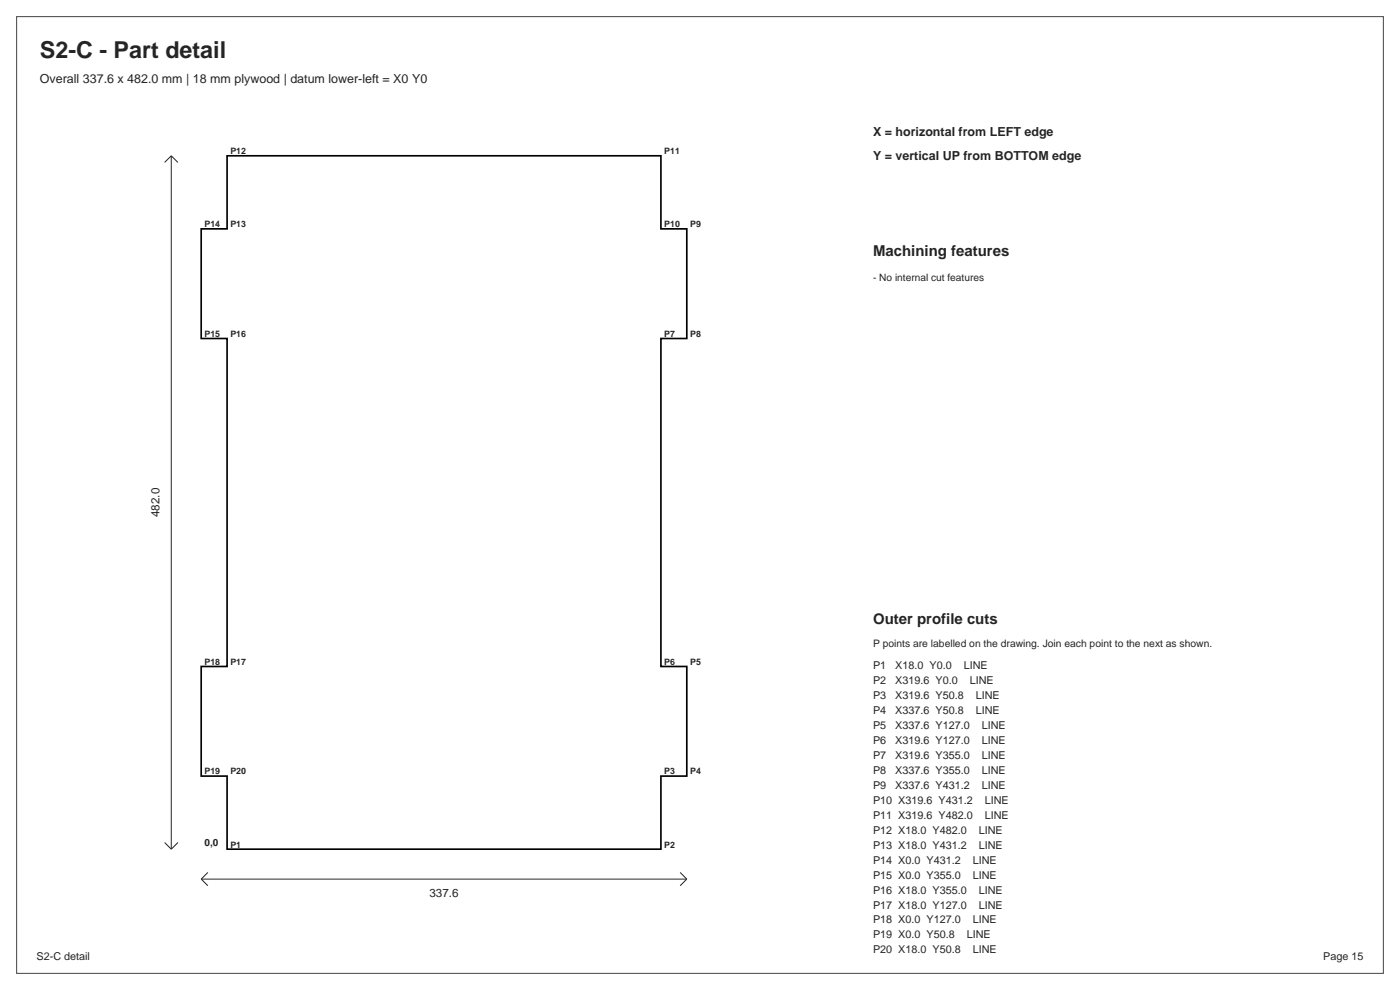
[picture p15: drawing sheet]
<svg xmlns="http://www.w3.org/2000/svg" width="297mm" height="210mm" viewBox="0 0 297 210" stroke-linecap="round" stroke-linejoin="round" font-family="sans-serif">
<defs><g id="words">
<text font-size="4.9" fill="#212529" x="8.5" y="12.3">S2-C - Part detail</text>
<g font-size="3.2" fill="#212529">
<text x="185.2" y="54.3">Machining features</text>
<text x="185.2" y="132.4">Outer profile cuts</text>
</g>
<g font-size="2.6" fill="#212529">
<text x="8.5" y="17.6">Overall 337.6 x 482.0 mm | 18 mm plywood | datum lower-left = X0 Y0</text>
<text x="185.2" y="28.9">X = horizontal from LEFT edge</text>
<text x="185.2" y="33.9">Y = vertical UP from BOTTOM edge</text>
</g>
<g font-size="2.5" fill="#212529">
<text x="33.9" y="109.7" transform="rotate(-90 33.9 109.7)">482.0</text>
<text x="91.1" y="190.4">337.6</text>
</g>
<g font-size="2.3" fill="#212529">
<text x="185.2" y="141.9">P1</text>
<text x="189.9" y="141.9">X18.0 Y0.0</text>
<text x="204.5" y="141.9">LINE</text>
<text x="185.2" y="145.1">P2</text>
<text x="185.2" y="148.3">P3</text>
<text x="189.9" y="145.1">X319.6 Y0.0</text>
<text x="189.9" y="148.3">X319.6 Y50.8</text>
<text x="205.7" y="145.1">LINE</text>
<text x="207" y="148.3">LINE</text>
<text x="185.2" y="151.4">P4</text>
<text x="185.2" y="154.6">P5</text>
<text x="189.9" y="151.4">X337.6 Y50.8</text>
<text x="189.9" y="154.6">X337.6 Y127.0</text>
<text x="207" y="151.4">LINE</text>
<text x="208.3" y="154.6">LINE</text>
<text x="185.2" y="157.8">P6</text>
<text x="185.2" y="161">P7</text>
<text x="189.9" y="157.8">X319.6 Y127.0</text>
<text x="189.9" y="161">X319.6 Y355.0</text>
<text x="208.3" y="157.8">LINE</text>
<text x="208.3" y="161">LINE</text>
<text x="185.2" y="164.1">P8</text>
<text x="185.2" y="167.3">P9</text>
<text x="189.9" y="164.1">X337.6 Y355.0</text>
<text x="189.9" y="167.3">X337.6 Y431.2</text>
<text x="208.3" y="164.1">LINE</text>
<text x="208.3" y="167.3">LINE</text>
<text x="185.2" y="170.5">P10 X319.6 Y431.2</text>
<text x="185.2" y="173.7">P11 X319.6 Y482.0</text>
<text x="208.9" y="170.5">LINE</text>
<text x="208.9" y="173.7">LINE</text>
<text x="185.2" y="176.8">P12 X18.0 Y482.0</text>
<text x="207.6" y="176.8">LINE</text>
<text x="185.2" y="180">P13 X18.0 Y431.2</text>
<text x="185.2" y="183.2">P14 X0.0 Y431.2</text>
<text x="206.4" y="183.2">LINE</text>
<text x="207.6" y="180">LINE</text>
<text x="185.2" y="186.4">P15 X0.0 Y355.0</text>
<text x="185.2" y="189.5">P16 X18.0 Y355.0</text>
<text x="206.4" y="186.4">LINE</text>
<text x="207.6" y="189.5">LINE</text>
<text x="185.2" y="192.7">P17 X18.0 Y127.0</text>
<text x="185.2" y="195.9">P18 X0.0 Y127.0</text>
<text x="206.4" y="195.9">LINE</text>
<text x="207.6" y="192.7">LINE</text>
<text x="7.8" y="203.6">S2-C detail</text>
<text x="185.2" y="199.1">P19 X0.0 Y50.8</text>
<text x="185.2" y="202.2">P20 X18.0 Y50.8</text>
<text x="205.1" y="199.1">LINE</text>
<text x="206.4" y="202.2">LINE</text>
<text x="280.7" y="203.6">Page 15</text>
</g>
<g font-size="2.2" fill="#212529">
<text x="185.2" y="59.6">- No internal cut features</text>
<text x="185.2" y="137.3">P points are labelled on the drawing. Join each point to the next as shown.</text>
</g>
<text font-size="2.1" fill="#212529" x="43.4" y="179.4">0,0</text>
<g font-size="1.9" fill="#212529">
<text x="48.9" y="32.7">P12</text>
<text x="140.9" y="32.7">P11</text>
<text x="43.4" y="48.2">P14</text>
<text x="48.9" y="48.2">P13</text>
<text x="140.9" y="48.2">P10</text>
<text x="146.4" y="48.2">P9</text>
<text x="43.4" y="71.4">P15</text>
<text x="48.9" y="71.4">P16</text>
<text x="140.9" y="71.4">P7</text>
<text x="146.4" y="71.4">P8</text>
<text x="43.4" y="141">P18</text>
<text x="48.9" y="141">P17</text>
<text x="140.9" y="141">P6</text>
<text x="146.4" y="141">P5</text>
<text x="43.4" y="164.3">P19</text>
<text x="48.9" y="164.3">P20</text>
<text x="140.9" y="164.3">P3</text>
<text x="146.4" y="164.3">P4</text>
<text x="48.9" y="179.8">P1</text>
<text x="140.9" y="179.8">P2</text>
</g>
</g></defs>
<path d="M48.2 33h92v15.5h5.5v23.3h-5.5v69.6h5.5v23.2h-5.5v15.5h-92v-15.5h-5.5v-23.2h5.5v-69.6h-5.5v-23.3h5.5z" fill="none" stroke="#000" stroke-width=".35"/>
<path d="M36.3 33v147.1M36.3 33l-1.4 1.5M36.3 33l1.4 1.5M34.9 178.7l1.4 1.4M37.7 178.7l-1.4 1.4M42.7 186.5h103M42.7 186.5l1.4 1.4M44.1 185.1l-1.4 1.4M144.3 185.1l1.4 1.4M145.7 186.5l-1.4 1.4" fill="none" stroke="#212529" stroke-width=".21"/>
<path d="M3.5 3.5h290v203h-290z" fill="none" stroke="#444" stroke-width=".21"/>
<use href="#words"/>
</svg>
